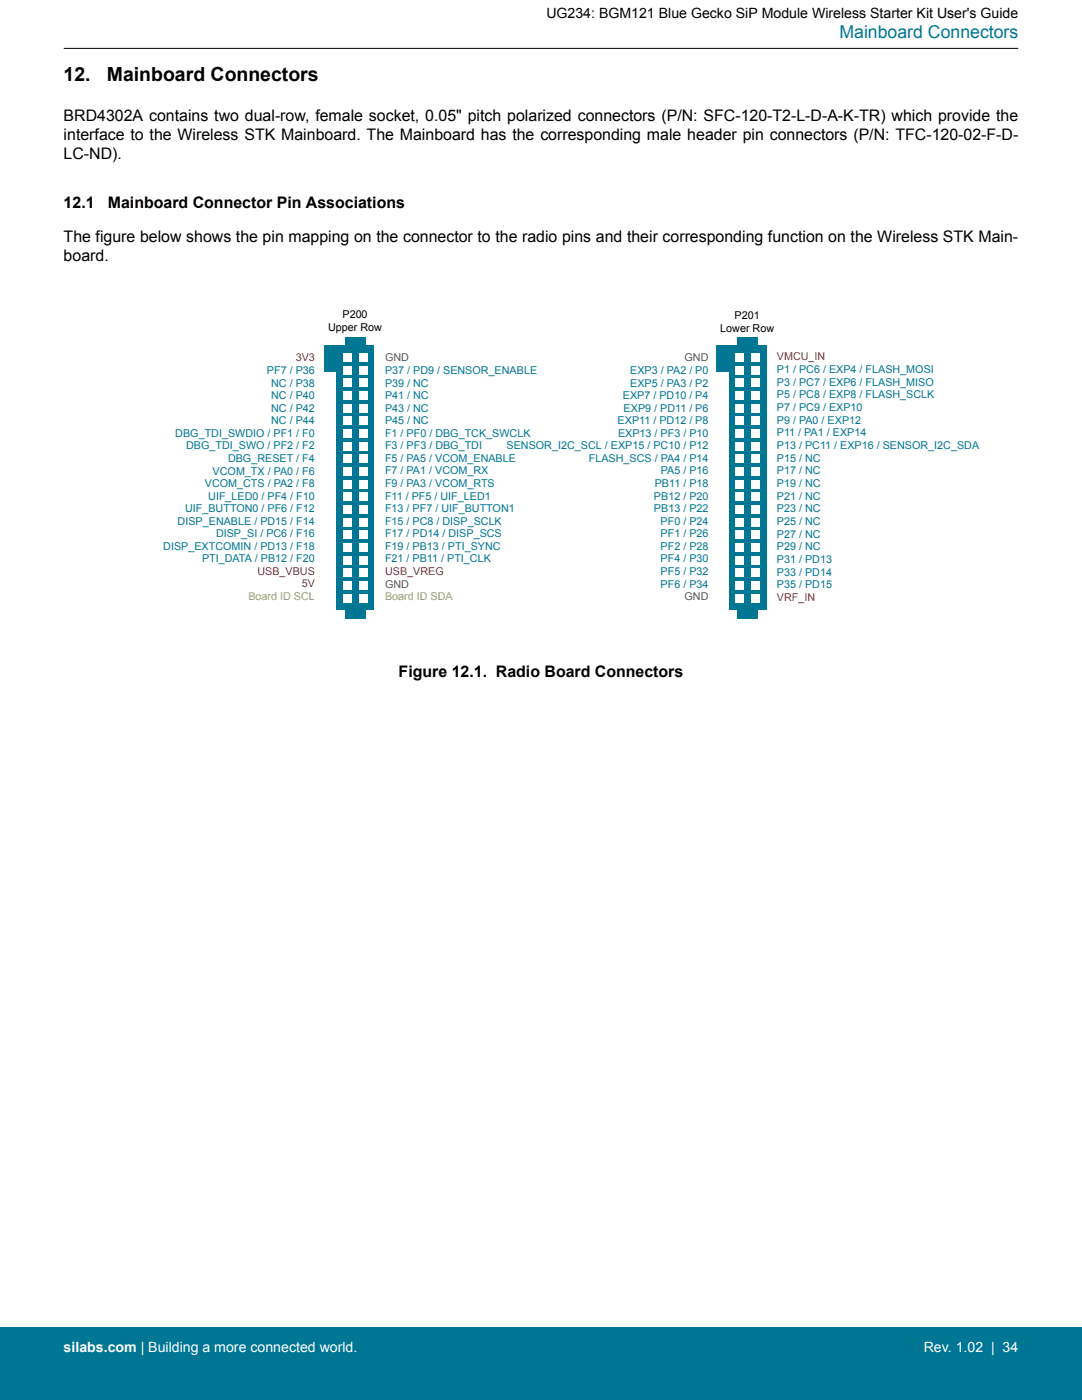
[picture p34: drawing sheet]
<svg xmlns="http://www.w3.org/2000/svg" width="216mm" height="279mm" viewBox="0 0 216 279" stroke-linecap="round" stroke-linejoin="round" font-family="sans-serif">
<defs><g id="words">
<g font-size="3.9">
<text x="12.7" y="16.1">12.</text>
<text x="21.3" y="16.1">Mainboard Connectors</text>
</g>
<text font-size="3.5" fill="#007695" x="167.5" y="7.5">Mainboard Connectors</text>
<g font-size="3.2">
<text x="12.7" y="24.2">BRD4302A contains two dual-row, female socket, 0.05&quot; pitch polarized connectors (P/N: SFC-120-T2-L-D-A-K-TR) which provide the</text>
<text x="12.7" y="28">interface to the Wireless STK Mainboard. The Mainboard has the corresponding male header pin connectors (P/N: TFC-120-02-F-D-</text>
<text x="12.7" y="31.8">LC-ND).</text>
<text x="12.7" y="41.6">12.1</text>
<text x="21.5" y="41.6">Mainboard Connector Pin Associations</text>
<text x="12.7" y="48.2">The figure below shows the pin mapping on the connector to the radio pins and their corresponding function on the Wireless STK Main-</text>
<text x="12.7" y="52">board.</text>
<text x="79.5" y="135.1">Figure 12.1. Radio Board Connectors</text>
</g>
<text font-size="2.8" x="109" y="3.5">UG234: BGM121 Blue Gecko SiP Module Wireless Starter Kit User's Guide</text>
<g font-size="2.8" fill="#fff">
<text x="12.7" y="269.9">silabs.com | Building a more connected world.</text>
<text x="184.3" y="269.9">Rev. 1.02 | 34</text>
</g>
<g font-size="2.2">
<text x="68.3" y="63.4">P200</text>
<text x="146.6" y="63.6">P201</text>
<text x="65.5" y="66.1">Upper Row</text>
<text x="143.7" y="66.3">Lower Row</text>
</g>
<g font-size="2.2" fill="#d91e2a">
<text x="155" y="71.9">VMCU_IN</text>
<text x="59" y="72.1">3V3</text>
<text x="51.4" y="114.8">USB_VBUS</text>
<text x="60.2" y="117.2">5V</text>
<text x="76.8" y="114.8">USB_VREG</text>
<text x="155" y="119.9">VRF_IN</text>
</g>
<g font-size="2.2" fill="#007695">
<text x="53.3" y="74.6">PF7 / P36</text>
<text x="54.1" y="77.1">NC / P38</text>
<text x="76.8" y="77.1">P39 / NC</text>
<text x="76.8" y="74.6">P37 / PD9 / SENSOR_ENABLE</text>
<text x="125.8" y="74.6">EXP3 / PA2 / P0</text>
<text x="125.8" y="77.1">EXP5 / PA3 / P2</text>
<text x="155" y="77">P3 / PC7 / EXP6 / FLASH_MISO</text>
<text x="155" y="74.5">P1 / PC6 / EXP4 / FLASH_MOSI</text>
<text x="54.1" y="79.7">NC / P40</text>
<text x="54.1" y="82.2">NC / P42</text>
<text x="76.8" y="82.2">P43 / NC</text>
<text x="76.8" y="79.6">P41 / NC</text>
<text x="124.3" y="79.6">EXP7 / PD10 / P4</text>
<text x="124.4" y="82.2">EXP9 / PD11 / P6</text>
<text x="155" y="82">P7 / PC9 / EXP10</text>
<text x="155" y="79.5">P5 / PC8 / EXP8 / FLASH_SCLK</text>
<text x="35" y="87.2">DBG_TDI_SWDIO / PF1 / F0</text>
<text x="37.1" y="89.7">DBG_TDI_SWO / PF2 / F2</text>
<text x="54.1" y="84.7">NC / P44</text>
<text x="76.8" y="89.7">F3 / PF3 / DBG_TDI</text>
<text x="76.8" y="87.2">F1 / PF0 / DBG_TCK_SWCLK</text>
<text x="76.8" y="84.7">P45 / NC</text>
<text x="101.1" y="89.7">SENSOR_I2C_SCL / EXP15 / PC10 / P12</text>
<text x="123.2" y="84.7">EXP11 / PD12 / P8</text>
<text x="123.3" y="87.2">EXP13 / PF3 / P10</text>
<text x="155" y="89.6">P13 / PC11 / EXP16 / SENSOR_I2C_SDA</text>
<text x="155" y="87.1">P11 / PA1 / EXP14</text>
<text x="155" y="84.6">P9 / PA0 / EXP12</text>
<text x="42.4" y="94.7">VCOM_TX / PA0 / F6</text>
<text x="45.5" y="92.2">DBG_RESET / F4</text>
<text x="76.8" y="94.7">F7 / PA1 / VCOM_RX</text>
<text x="76.8" y="92.2">F5 / PA5 / VCOM_ENABLE</text>
<text x="117.5" y="92.2">FLASH_SCS / PA4 / P14</text>
<text x="131.9" y="94.7">PA5 / P16</text>
<text x="155" y="94.7">P17 / NC</text>
<text x="155" y="92.1">P15 / NC</text>
<text x="40.9" y="97.2">VCOM_CTS / PA2 / F8</text>
<text x="41.6" y="99.7">UIF_LED0 / PF4 / F10</text>
<text x="76.8" y="97.2">F9 / PA3 / VCOM_RTS</text>
<text x="76.8" y="99.7">F11 / PF5 / UIF_LED1</text>
<text x="130.5" y="99.7">PB12 / P20</text>
<text x="130.7" y="97.2">PB11 / P18</text>
<text x="155" y="99.7">P21 / NC</text>
<text x="155" y="97.2">P19 / NC</text>
<text x="35.5" y="104.7">DISP_ENABLE / PD15 / F14</text>
<text x="36.9" y="102.2">UIF_BUTTON0 / PF6 / F12</text>
<text x="43.1" y="107.2">DISP_SI / PC6 / F16</text>
<text x="76.8" y="102.2">F13 / PF7 / UIF_BUTTON1</text>
<text x="76.8" y="104.7">F15 / PC8 / DISP_SCLK</text>
<text x="76.8" y="107.2">F17 / PD14 / DISP_SCS</text>
<text x="130.5" y="102.2">PB13 / P22</text>
<text x="131.8" y="107.2">PF1 / P26</text>
<text x="131.8" y="104.7">PF0 / P24</text>
<text x="155" y="107.3">P27 / NC</text>
<text x="155" y="104.8">P25 / NC</text>
<text x="155" y="102.2">P23 / NC</text>
<text x="32.6" y="109.7">DISP_EXTCOMIN / PD13 / F18</text>
<text x="40.3" y="112.2">PTI_DATA / PB12 / F20</text>
<text x="76.8" y="109.7">F19 / PB13 / PTI_SYNC</text>
<text x="76.8" y="112.2">F21 / PB11 / PTI_CLK</text>
<text x="131.8" y="112.2">PF4 / P30</text>
<text x="131.8" y="109.7">PF2 / P28</text>
<text x="155" y="112.4">P31 / PD13</text>
<text x="155" y="109.8">P29 / NC</text>
<text x="131.8" y="117.3">PF6 / P34</text>
<text x="131.8" y="114.8">PF5 / P32</text>
<text x="155" y="117.4">P35 / PD15</text>
<text x="155" y="114.9">P33 / PD14</text>
</g>
<g font-size="2.2" fill="#555">
<text x="76.8" y="72.1">GND</text>
<text x="136.6" y="72.1">GND</text>
<text x="76.8" y="117.3">GND</text>
<text x="136.6" y="119.8">GND</text>
</g>
<g font-size="2.2" fill="#a1b92e">
<text x="49.6" y="119.8">Board ID SCL</text>
<text x="76.8" y="119.8">Board ID SDA</text>
</g>
</g></defs>
<g fill="#007695">
<path d="M67.2 68.9h7.5v52.9h-7.5z"/>
<path d="M64.8 68.9h2.4v5.4h-2.4z"/>
<path d="M68.9 67.3h4v1.6h-4z"/>
</g>
<g fill="#fff">
<path d="M68.6 116.1h1.6v1.6h-1.6z"/>
<path d="M71.6 116.1h1.7v1.6h-1.7z"/>
<path d="M68.6 113.5h1.6v1.7h-1.6z"/>
<path d="M71.6 113.5h1.7v1.7h-1.7z"/>
<path d="M68.6 111h1.6v1.6h-1.6z"/>
<path d="M71.6 111h1.7v1.6h-1.7z"/>
<path d="M68.6 108.5h1.6v1.6h-1.6z"/>
<path d="M71.6 108.5h1.7v1.6h-1.7z"/>
<path d="M68.6 105.9h1.6v1.7h-1.6z"/>
<path d="M71.6 105.9h1.7v1.7h-1.7z"/>
<path d="M68.6 103.4h1.6v1.6h-1.6z"/>
<path d="M71.6 103.4h1.7v1.6h-1.7z"/>
<path d="M68.6 100.9h1.6v1.6h-1.6z"/>
<path d="M71.6 100.9h1.7v1.6h-1.7z"/>
<path d="M68.6 98.4h1.6v1.6h-1.6z"/>
<path d="M71.6 98.4h1.7v1.6h-1.7z"/>
<path d="M68.6 95.8h1.6v1.7h-1.6z"/>
<path d="M71.6 95.8h1.7v1.7h-1.7z"/>
<path d="M68.6 93.3h1.6v1.6h-1.6z"/>
<path d="M71.6 93.3h1.7v1.6h-1.7z"/>
<path d="M68.6 90.8h1.6v1.6h-1.6z"/>
<path d="M71.6 90.8h1.7v1.6h-1.7z"/>
<path d="M68.6 88.2h1.6v1.7h-1.6z"/>
<path d="M71.6 88.2h1.7v1.7h-1.7z"/>
<path d="M68.6 85.7h1.6v1.6h-1.6z"/>
<path d="M71.6 85.7h1.7v1.6h-1.7z"/>
<path d="M68.6 83.2h1.6v1.6h-1.6z"/>
<path d="M71.6 83.2h1.7v1.6h-1.7z"/>
<path d="M68.6 80.7h1.6v1.6h-1.6z"/>
<path d="M71.6 80.7h1.7v1.6h-1.7z"/>
<path d="M68.6 78.1h1.6v1.7h-1.6z"/>
<path d="M71.6 78.1h1.7v1.7h-1.7z"/>
<path d="M68.6 75.6h1.6v1.6h-1.6z"/>
<path d="M71.6 75.6h1.7v1.6h-1.7z"/>
<path d="M68.6 73.1h1.6v1.6h-1.6z"/>
<path d="M71.6 73.1h1.7v1.6h-1.7z"/>
<path d="M68.6 70.5h1.6v1.7h-1.6z"/>
<path d="M71.6 70.5h1.7v1.7h-1.7z"/>
<path d="M68.6 118.6h1.6v1.6h-1.6z"/>
<path d="M71.6 118.6h1.7v1.6h-1.7z"/>
</g>
<g fill="#007695">
<path d="M68.9 121.8h4v1.7h-4z"/>
<path d="M145.4 68.9h7.5v52.9h-7.5z"/>
<path d="M143 68.9h2.4v5.4h-2.4z"/>
<path d="M147.2 67.3h4v1.6h-4z"/>
</g>
<g fill="#fff">
<path d="M146.8 116.1h1.7v1.6h-1.7z"/>
<path d="M149.9 116.1h1.6v1.6h-1.6z"/>
<path d="M146.8 113.5h1.7v1.7h-1.7z"/>
<path d="M149.9 113.5h1.6v1.7h-1.6z"/>
<path d="M146.8 111h1.7v1.6h-1.7z"/>
<path d="M149.9 111h1.6v1.6h-1.6z"/>
<path d="M146.8 108.5h1.7v1.6h-1.7z"/>
<path d="M149.9 108.5h1.6v1.6h-1.6z"/>
<path d="M146.8 105.9h1.7v1.7h-1.7z"/>
<path d="M149.9 105.9h1.6v1.7h-1.6z"/>
<path d="M146.8 103.4h1.7v1.6h-1.7z"/>
<path d="M149.9 103.4h1.6v1.6h-1.6z"/>
<path d="M146.8 100.9h1.7v1.6h-1.7z"/>
<path d="M149.9 100.9h1.6v1.6h-1.6z"/>
<path d="M146.8 98.4h1.7v1.6h-1.7z"/>
<path d="M149.9 98.4h1.6v1.6h-1.6z"/>
<path d="M146.8 95.8h1.7v1.7h-1.7z"/>
<path d="M149.9 95.8h1.6v1.7h-1.6z"/>
<path d="M146.8 93.3h1.7v1.6h-1.7z"/>
<path d="M149.9 93.3h1.6v1.6h-1.6z"/>
<path d="M146.8 90.8h1.7v1.6h-1.7z"/>
<path d="M149.9 90.8h1.6v1.6h-1.6z"/>
<path d="M146.8 88.2h1.7v1.7h-1.7z"/>
<path d="M149.9 88.2h1.6v1.7h-1.6z"/>
<path d="M146.8 85.7h1.7v1.6h-1.7z"/>
<path d="M149.9 85.7h1.6v1.6h-1.6z"/>
<path d="M146.8 83.2h1.7v1.6h-1.7z"/>
<path d="M149.9 83.2h1.6v1.6h-1.6z"/>
<path d="M146.8 80.7h1.7v1.6h-1.7z"/>
<path d="M149.9 80.7h1.6v1.6h-1.6z"/>
<path d="M146.8 78.1h1.7v1.7h-1.7z"/>
<path d="M149.9 78.1h1.6v1.7h-1.6z"/>
<path d="M146.8 75.6h1.7v1.6h-1.7z"/>
<path d="M149.9 75.6h1.6v1.6h-1.6z"/>
<path d="M146.8 73.1h1.7v1.6h-1.7z"/>
<path d="M149.9 73.1h1.6v1.6h-1.6z"/>
<path d="M146.8 70.5h1.7v1.7h-1.7z"/>
<path d="M149.9 70.5h1.6v1.7h-1.6z"/>
<path d="M146.8 118.6h1.7v1.6h-1.7z"/>
<path d="M149.9 118.6h1.6v1.6h-1.6z"/>
</g>
<path d="M147.2 121.8h4v1.7h-4z" fill="#007695"/>
<path d="M12.7 9.7h190.5" fill="none" stroke="#000" stroke-width=".2"/>
<path d="M0 264.9h215.9v14.5h-215.9z" fill="#007695"/>
<use href="#words"/>
</svg>
